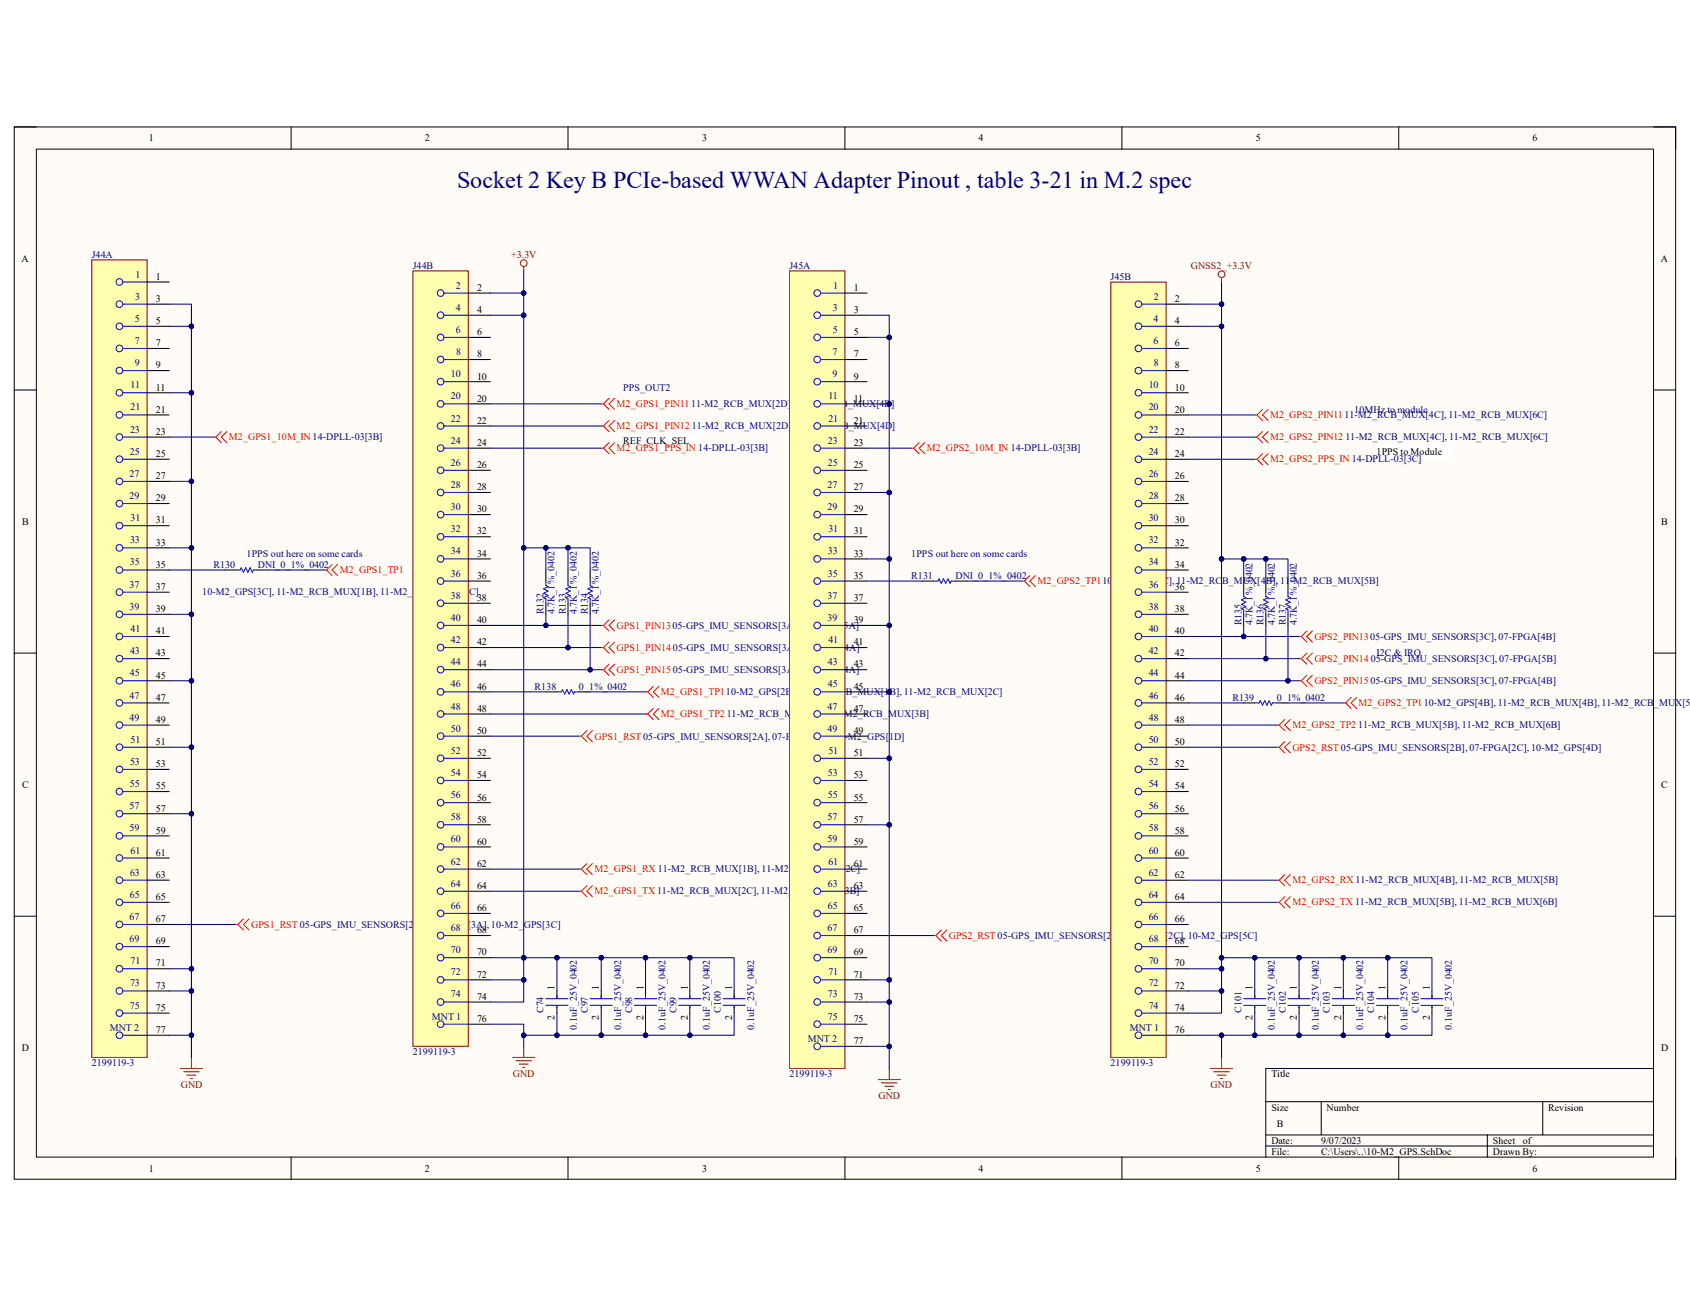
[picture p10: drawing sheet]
<svg xmlns="http://www.w3.org/2000/svg" width="279mm" height="216mm" viewBox="0 0 279 216" stroke-linecap="round" stroke-linejoin="round" font-family="sans-serif">
<defs><g id="words">
<text font-size="4" fill="#000080" x="75.6" y="31.1">Socket 2 Key B PCIe-based WWAN Adapter Pinout , table 3-21 in M.2 spec</text>
<g font-size="1.7">
<text x="24.6" y="23.4">1</text>
<text x="70.2" y="23.4">2</text>
<text x="116.1" y="23.4">3</text>
<text x="161.8" y="23.4">4</text>
<text x="207.6" y="23.4">5</text>
<text x="253.4" y="23.4">6</text>
<text x="3.6" y="43.3">A</text>
<text x="25.8" y="46.2">1</text>
<text x="274.6" y="43.3">A</text>
<text x="25.8" y="49.9">3</text>
<text x="25.8" y="53.6">5</text>
<text x="78.9" y="48.1">2</text>
<text x="78.9" y="51.7">4</text>
<text x="141.1" y="48.1">1</text>
<text x="141.1" y="51.7">3</text>
<text x="194.2" y="49.9">2</text>
<text x="194.2" y="53.6">4</text>
<text x="25.8" y="57.2">7</text>
<text x="78.9" y="55.4">6</text>
<text x="78.9" y="59.1">8</text>
<text x="141.1" y="55.4">5</text>
<text x="141.1" y="59.1">7</text>
<text x="194.2" y="57.2">6</text>
<text x="25.8" y="60.9">9</text>
<text x="25.8" y="64.6">11</text>
<text x="78.9" y="62.7">10</text>
<text x="141.1" y="62.7">9</text>
<text x="194.2" y="60.9">8</text>
<text x="194.2" y="64.6">10</text>
<text x="25.8" y="68.2">21</text>
<text x="25.8" y="71.9">23</text>
<text x="78.9" y="66.4">20</text>
<text x="78.9" y="70.1">22</text>
<text x="141.1" y="66.4">11</text>
<text x="141.1" y="70.1">21</text>
<text x="194.2" y="68.2">20</text>
<text x="194.2" y="71.9">22</text>
<text x="25.8" y="75.6">25</text>
<text x="78.9" y="73.7">24</text>
<text x="78.9" y="77.4">26</text>
<text x="103" y="73.4">REF_CLK_SEL</text>
<text x="141.1" y="73.7">23</text>
<text x="141.1" y="77.4">25</text>
<text x="194.2" y="75.6">24</text>
<text x="227.6" y="75.2">1PPS to Module</text>
<text x="25.8" y="79.2">27</text>
<text x="25.8" y="82.9">29</text>
<text x="78.9" y="81">28</text>
<text x="141.1" y="81">27</text>
<text x="194.2" y="79.2">26</text>
<text x="194.2" y="82.9">28</text>
<text x="3.6" y="86.7">B</text>
<text x="25.8" y="86.5">31</text>
<text x="78.9" y="84.7">30</text>
<text x="78.9" y="88.3">32</text>
<text x="141.1" y="84.7">29</text>
<text x="141.1" y="88.3">31</text>
<text x="194.2" y="86.5">30</text>
<text x="274.7" y="86.7">B</text>
<text x="25.8" y="90.2">33</text>
<text x="25.8" y="93.9">35</text>
<text x="78.9" y="92">34</text>
<text x="78.9" y="95.7">36</text>
<text x="141.1" y="92">33</text>
<text x="141.1" y="95.7">35</text>
<text x="194.2" y="90.2">32</text>
<text x="194.2" y="93.9">34</text>
<text x="25.8" y="97.5">37</text>
<text x="25.8" y="101.2">39</text>
<text x="78.9" y="99.4">38</text>
<text x="141.1" y="99.4">37</text>
<text x="194.2" y="97.5">36</text>
<text x="194.2" y="101.2">38</text>
<text x="25.8" y="104.9">41</text>
<text x="78.9" y="103">40</text>
<text x="78.9" y="106.7">42</text>
<text x="141.1" y="103">39</text>
<text x="141.1" y="106.7">41</text>
<text x="194.2" y="104.9">40</text>
<text x="25.8" y="108.5">43</text>
<text x="25.8" y="112.2">45</text>
<text x="78.9" y="110.3">44</text>
<text x="141.1" y="110.3">43</text>
<text x="194.2" y="108.5">42</text>
<text x="194.2" y="112.2">44</text>
<text x="25.8" y="115.8">47</text>
<text x="25.8" y="119.5">49</text>
<text x="78.9" y="114">46</text>
<text x="78.9" y="117.6">48</text>
<text x="141.1" y="114">45</text>
<text x="141.1" y="117.6">47</text>
<text x="194.2" y="115.8">46</text>
<text x="194.2" y="119.5">48</text>
<text x="25.8" y="123.1">51</text>
<text x="78.9" y="121.3">50</text>
<text x="78.9" y="125">52</text>
<text x="141.1" y="121.3">49</text>
<text x="141.1" y="125">51</text>
<text x="194.2" y="123.1">50</text>
<text x="3.6" y="130.3">C</text>
<text x="25.8" y="126.8">53</text>
<text x="25.8" y="130.5">55</text>
<text x="78.9" y="128.7">54</text>
<text x="141.1" y="128.7">53</text>
<text x="194.2" y="126.8">52</text>
<text x="194.2" y="130.5">54</text>
<text x="274.7" y="130.3">C</text>
<text x="25.8" y="134.2">57</text>
<text x="25.8" y="137.8">59</text>
<text x="78.9" y="132.3">56</text>
<text x="78.9" y="136">58</text>
<text x="141.1" y="132.3">55</text>
<text x="141.1" y="136">57</text>
<text x="194.2" y="134.2">56</text>
<text x="194.2" y="137.8">58</text>
<text x="25.8" y="141.5">61</text>
<text x="78.9" y="139.7">60</text>
<text x="78.9" y="143.3">62</text>
<text x="141.1" y="139.7">59</text>
<text x="141.1" y="143.3">61</text>
<text x="194.2" y="141.5">60</text>
<text x="25.8" y="145.1">63</text>
<text x="25.8" y="148.8">65</text>
<text x="78.9" y="147">64</text>
<text x="141.1" y="147">63</text>
<text x="194.2" y="145.1">62</text>
<text x="194.2" y="148.8">64</text>
<text x="25.8" y="152.4">67</text>
<text x="78.9" y="150.6">66</text>
<text x="78.9" y="154.3">68</text>
<text x="141.1" y="150.6">65</text>
<text x="141.1" y="154.3">67</text>
<text x="194.2" y="152.4">66</text>
<text x="25.8" y="156.1">69</text>
<text x="25.8" y="159.8">71</text>
<text x="78.9" y="157.9">70</text>
<text x="78.9" y="161.6">72</text>
<text x="141.1" y="157.9">69</text>
<text x="141.1" y="161.6">71</text>
<text x="194.2" y="156.1">68</text>
<text x="194.2" y="159.8">70</text>
<text x="25.8" y="163.4">73</text>
<text x="25.8" y="167.1">75</text>
<text x="78.9" y="165.3">74</text>
<text x="91.7" y="163.6" transform="rotate(-90 91.7 163.6)">1</text>
<text x="99" y="163.6" transform="rotate(-90 99 163.6)">1</text>
<text x="106.4" y="163.6" transform="rotate(-90 106.4 163.6)">1</text>
<text x="113.7" y="163.6" transform="rotate(-90 113.7 163.6)">1</text>
<text x="121" y="163.6" transform="rotate(-90 121 163.6)">1</text>
<text x="141.1" y="165.3">73</text>
<text x="194.2" y="163.4">72</text>
<text x="194.2" y="167.1">74</text>
<text x="207.1" y="163.6" transform="rotate(-90 207.1 163.6)">1</text>
<text x="214.4" y="163.6" transform="rotate(-90 214.4 163.6)">1</text>
<text x="221.7" y="163.6" transform="rotate(-90 221.7 163.6)">1</text>
<text x="229.1" y="163.6" transform="rotate(-90 229.1 163.6)">1</text>
<text x="236.4" y="163.6" transform="rotate(-90 236.4 163.6)">1</text>
<text x="3.6" y="173.7">D</text>
<text x="25.8" y="170.8">77</text>
<text x="78.9" y="169">76</text>
<text x="91.7" y="168.6" transform="rotate(-90 91.7 168.6)">2</text>
<text x="99" y="168.6" transform="rotate(-90 99 168.6)">2</text>
<text x="106.4" y="168.6" transform="rotate(-90 106.4 168.6)">2</text>
<text x="113.7" y="168.6" transform="rotate(-90 113.7 168.6)">2</text>
<text x="121" y="168.6" transform="rotate(-90 121 168.6)">2</text>
<text x="141.1" y="169">75</text>
<text x="141.1" y="172.6">77</text>
<text x="194.2" y="170.8">76</text>
<text x="207.1" y="168.6" transform="rotate(-90 207.1 168.6)">2</text>
<text x="214.4" y="168.6" transform="rotate(-90 214.4 168.6)">2</text>
<text x="221.7" y="168.6" transform="rotate(-90 221.7 168.6)">2</text>
<text x="229.1" y="168.6" transform="rotate(-90 229.1 168.6)">2</text>
<text x="236.4" y="168.6" transform="rotate(-90 236.4 168.6)">2</text>
<text x="274.6" y="173.7">D</text>
<text x="210.2" y="178.1">Title</text>
<text x="210.2" y="183.6">Size</text>
<text x="219.3" y="183.6">Number</text>
<text x="256" y="183.6">Revision</text>
<text x="210.2" y="189.1">Date:</text>
<text x="210.2" y="190.9">File:</text>
<text x="211.1" y="186.4">B</text>
<text x="218.4" y="189.1">9/07/2023</text>
<text x="218.4" y="190.9">C:\Users\..\10-M2_GPS.SchDoc</text>
<text x="246.8" y="189.1">Sheet</text>
<text x="246.8" y="190.9">Drawn By:</text>
<text x="251.8" y="189.1">of</text>
<text x="24.6" y="193.7">1</text>
<text x="70.2" y="193.7">2</text>
<text x="116.1" y="193.7">3</text>
<text x="161.8" y="193.7">4</text>
<text x="207.6" y="193.7">5</text>
<text x="253.4" y="193.7">6</text>
</g>
<g font-size="1.7" fill="#000080">
<text x="15.2" y="42.6">J44A</text>
<text x="22.4" y="45.9">1</text>
<text x="68.2" y="44.4">J44B</text>
<text x="75.4" y="47.7">2</text>
<text x="130.5" y="44.4">J45A</text>
<text x="137.8" y="47.7">1</text>
<text x="183.6" y="46.2">J45B</text>
<text x="22.3" y="53.2">5</text>
<text x="22.4" y="49.5">3</text>
<text x="75.4" y="51.4">4</text>
<text x="137.7" y="51.4">3</text>
<text x="190.7" y="53.2">4</text>
<text x="190.8" y="49.5">2</text>
<text x="22.3" y="56.9">7</text>
<text x="75.4" y="55">6</text>
<text x="75.4" y="58.7">8</text>
<text x="137.6" y="58.7">7</text>
<text x="137.7" y="55">5</text>
<text x="190.7" y="56.9">6</text>
<text x="21.6" y="64.2">11</text>
<text x="22.3" y="60.5">9</text>
<text x="74.5" y="62.4">10</text>
<text x="103" y="64.6">PPS_OUT2</text>
<text x="137.6" y="62.4">9</text>
<text x="189.9" y="64.2">10</text>
<text x="190.8" y="60.5">8</text>
<text x="21.5" y="71.5">23</text>
<text x="21.6" y="67.9">21</text>
<text x="74.5" y="66">20</text>
<text x="74.5" y="69.7">22</text>
<text x="114.4" y="71">11-M2_RCB_MUX[2D], 11-M2_RCB_MUX[4D]</text>
<text x="136.9" y="66">11</text>
<text x="136.9" y="69.7">21</text>
<text x="189.9" y="67.9">20</text>
<text x="189.9" y="71.5">22</text>
<text x="223.9" y="68.2">10MHz to module</text>
<text x="21.5" y="75.2">25</text>
<text x="74.5" y="73.4">24</text>
<text x="74.5" y="77">26</text>
<text x="136.9" y="73.4">23</text>
<text x="136.9" y="77">25</text>
<text x="189.9" y="75.2">24</text>
<text x="222.4" y="72.8">11-M2_RCB_MUX[4C], 11-M2_RCB_MUX[6C]</text>
<text x="21.4" y="78.8">27</text>
<text x="21.4" y="82.5">29</text>
<text x="74.5" y="80.7">28</text>
<text x="136.8" y="80.7">27</text>
<text x="189.9" y="78.8">26</text>
<text x="189.9" y="82.5">28</text>
<text x="21.5" y="89.8">33</text>
<text x="21.6" y="86.1">31</text>
<text x="74.5" y="84.3">30</text>
<text x="74.5" y="88">32</text>
<text x="136.8" y="84.3">29</text>
<text x="136.9" y="88">31</text>
<text x="189.9" y="86.1">30</text>
<text x="189.9" y="89.8">32</text>
<text x="21.5" y="93.5">35</text>
<text x="35.3" y="93.9">R130</text>
<text x="40.8" y="92">1PPS out here on some cards</text>
<text x="42.6" y="93.9">DNI_0_1%_0402</text>
<text x="74.5" y="91.7">34</text>
<text x="74.5" y="95.3">36</text>
<text x="136.9" y="91.7">33</text>
<text x="136.9" y="95.3">35</text>
<text x="150.7" y="95.7">R131</text>
<text x="150.7" y="92">1PPS out here on some cards</text>
<text x="158" y="95.7">DNI_0_1%_0402</text>
<text x="189.9" y="93.5">34</text>
<text x="21.4" y="97.2">37</text>
<text x="21.4" y="100.8">39</text>
<text x="33.4" y="98.4">10-M2_GPS[3C], 11-M2_RCB_MUX[1B], 11-M2_RCB_MUX[2C]</text>
<text x="74.5" y="99">38</text>
<text x="89.9" y="101.6" transform="rotate(-90 89.9 101.6)">R132</text>
<text x="91.7" y="101.6" transform="rotate(-90 91.7 101.6)">4.7K_1%_0402</text>
<text x="93.6" y="101.6" transform="rotate(-90 93.6 101.6)">R133</text>
<text x="95.4" y="101.6" transform="rotate(-90 95.4 101.6)">4.7K_1%_0402</text>
<text x="97.2" y="101.6" transform="rotate(-90 97.2 101.6)">R134</text>
<text x="99" y="101.6" transform="rotate(-90 99 101.6)">4.7K_1%_0402</text>
<text x="136.8" y="99">37</text>
<text x="189.9" y="97.2">36</text>
<text x="189.9" y="100.8">38</text>
<text x="21.6" y="104.5">41</text>
<text x="74.5" y="102.7">40</text>
<text x="74.5" y="106.3">42</text>
<text x="111.3" y="107.6">05-GPS_IMU_SENSORS[3A], 07-FPGA[4A]</text>
<text x="136.8" y="102.7">39</text>
<text x="136.9" y="106.3">41</text>
<text x="189.9" y="104.5">40</text>
<text x="205.2" y="103.4" transform="rotate(-90 205.2 103.4)">R135</text>
<text x="207.1" y="103.4" transform="rotate(-90 207.1 103.4)">4.7K_1%_0402</text>
<text x="208.9" y="103.4" transform="rotate(-90 208.9 103.4)">R136</text>
<text x="210.7" y="103.4" transform="rotate(-90 210.7 103.4)">4.7K_1%_0402</text>
<text x="212.6" y="103.4" transform="rotate(-90 212.6 103.4)">R137</text>
<text x="214.4" y="103.4" transform="rotate(-90 214.4 103.4)">4.7K_1%_0402</text>
<text x="21.5" y="111.8">45</text>
<text x="21.5" y="108.2">43</text>
<text x="74.5" y="110">44</text>
<text x="74.5" y="113.6">46</text>
<text x="136.9" y="110">43</text>
<text x="136.9" y="113.6">45</text>
<text x="189.9" y="108.2">42</text>
<text x="189.9" y="111.8">44</text>
<text x="226.6" y="109.4">05-GPS_IMU_SENSORS[3C], 07-FPGA[5B]</text>
<text x="227.6" y="108.5">I2C &amp; IRQ</text>
<text x="21.4" y="115.5">47</text>
<text x="21.4" y="119.1">49</text>
<text x="74.5" y="117.3">48</text>
<text x="88.4" y="114">R138</text>
<text x="95.7" y="114">0_1%_0402</text>
<text x="120.1" y="118.6">11-M2_RCB_MUX[2C], 11-M2_RCB_MUX[3B]</text>
<text x="136.8" y="117.3">47</text>
<text x="189.9" y="115.5">46</text>
<text x="189.9" y="119.1">48</text>
<text x="203.8" y="115.8">R139</text>
<text x="211.1" y="115.8">0_1%_0402</text>
<text x="21.6" y="122.8">51</text>
<text x="74.5" y="120.9">50</text>
<text x="74.5" y="124.6">52</text>
<text x="136.8" y="120.9">49</text>
<text x="136.9" y="124.6">51</text>
<text x="189.9" y="122.8">50</text>
<text x="224.5" y="120.4">11-M2_RCB_MUX[5B], 11-M2_RCB_MUX[6B]</text>
<text x="21.5" y="130.1">55</text>
<text x="21.5" y="126.4">53</text>
<text x="74.5" y="128.3">54</text>
<text x="74.5" y="132">56</text>
<text x="136.9" y="128.3">53</text>
<text x="136.9" y="132">55</text>
<text x="189.9" y="126.4">52</text>
<text x="189.9" y="130.1">54</text>
<text x="21.4" y="133.8">57</text>
<text x="21.4" y="137.5">59</text>
<text x="74.5" y="135.6">58</text>
<text x="136.8" y="135.6">57</text>
<text x="189.9" y="133.8">56</text>
<text x="189.9" y="137.5">58</text>
<text x="21.6" y="141.1">61</text>
<text x="74.5" y="139.3">60</text>
<text x="74.5" y="142.9">62</text>
<text x="136.8" y="139.3">59</text>
<text x="136.9" y="142.9">61</text>
<text x="189.9" y="141.1">60</text>
<text x="21.5" y="148.4">65</text>
<text x="21.5" y="144.8">63</text>
<text x="74.5" y="146.6">64</text>
<text x="136.9" y="146.6">63</text>
<text x="189.9" y="144.8">62</text>
<text x="189.9" y="148.4">64</text>
<text x="21.4" y="152.1">67</text>
<text x="21.4" y="155.7">69</text>
<text x="74.5" y="150.2">66</text>
<text x="74.5" y="153.9">68</text>
<text x="136.8" y="153.9">67</text>
<text x="136.9" y="150.2">65</text>
<text x="189.9" y="152.1">66</text>
<text x="189.9" y="155.7">68</text>
<text x="21.6" y="159.4">71</text>
<text x="74.5" y="157.6">70</text>
<text x="74.5" y="161.2">72</text>
<text x="136.8" y="157.6">69</text>
<text x="136.9" y="161.2">71</text>
<text x="189.9" y="159.4">70</text>
<text x="21.5" y="166.8">75</text>
<text x="21.5" y="163.1">73</text>
<text x="74.5" y="164.9">74</text>
<text x="89.9" y="167.5" transform="rotate(-90 89.9 167.5)">C74</text>
<text x="97.2" y="167.5" transform="rotate(-90 97.2 167.5)">C97</text>
<text x="104.5" y="167.5" transform="rotate(-90 104.5 167.5)">C98</text>
<text x="111.8" y="167.5" transform="rotate(-90 111.8 167.5)">C99</text>
<text x="119.2" y="167.5" transform="rotate(-90 119.2 167.5)">C100</text>
<text x="136.9" y="164.9">73</text>
<text x="189.9" y="163.1">72</text>
<text x="189.9" y="166.8">74</text>
<text x="205.2" y="167.5" transform="rotate(-90 205.2 167.5)">C101</text>
<text x="212.6" y="167.5" transform="rotate(-90 212.6 167.5)">C102</text>
<text x="219.9" y="167.5" transform="rotate(-90 219.9 167.5)">C103</text>
<text x="227.2" y="167.5" transform="rotate(-90 227.2 167.5)">C104</text>
<text x="234.6" y="167.5" transform="rotate(-90 234.6 167.5)">C105</text>
<text x="18.2" y="170.4">MNT 2</text>
<text x="71.4" y="168.6">MNT 1</text>
<text x="95.4" y="170.2" transform="rotate(-90 95.4 170.2)">0.1uF_25V_0402</text>
<text x="102.7" y="170.2" transform="rotate(-90 102.7 170.2)">0.1uF_25V_0402</text>
<text x="110" y="170.2" transform="rotate(-90 110 170.2)">0.1uF_25V_0402</text>
<text x="117.3" y="170.2" transform="rotate(-90 117.3 170.2)">0.1uF_25V_0402</text>
<text x="124.7" y="170.2" transform="rotate(-90 124.7 170.2)">0.1uF_25V_0402</text>
<text x="133.6" y="172.3">MNT 2</text>
<text x="136.9" y="168.6">75</text>
<text x="186.8" y="170.4">MNT 1</text>
<text x="210.7" y="170.2" transform="rotate(-90 210.7 170.2)">0.1uF_25V_0402</text>
<text x="218.1" y="170.2" transform="rotate(-90 218.1 170.2)">0.1uF_25V_0402</text>
<text x="225.4" y="170.2" transform="rotate(-90 225.4 170.2)">0.1uF_25V_0402</text>
<text x="232.7" y="170.2" transform="rotate(-90 232.7 170.2)">0.1uF_25V_0402</text>
<text x="240" y="170.2" transform="rotate(-90 240 170.2)">0.1uF_25V_0402</text>
<text x="15.2" y="176.3">2199119-3</text>
<text x="68.2" y="174.4">2199119-3</text>
<text x="130.5" y="178.1">2199119-3</text>
<text x="183.6" y="176.3">2199119-3</text>
</g>
<g font-size="1.7" fill="#800000">
<text x="84.5" y="42.6">+3.3V</text>
<text x="196.9" y="44.4">GNSS2_+3.3V</text>
<text x="29.9" y="179.9">GND</text>
<text x="84.8" y="178.1">GND</text>
<text x="200.2" y="179.9">GND</text>
<text x="145.2" y="181.7">GND</text>
</g>
<g font-size="1.7" fill="#f00">
<text x="101.9" y="67.3">M2_GPS1_PIN1111-M2_RCB_MUX[2D], 11-M2_RCB_MUX[4D]</text>
<text x="101.9" y="71">M2_GPS1_PIN12</text>
<text x="210" y="69.1">M2_GPS2_PIN1111-M2_RCB_MUX[4C], 11-M2_RCB_MUX[6C]</text>
<text x="37.8" y="72.8">M2_GPS1_10M_IN 14-DPLL-03[3B]</text>
<text x="101.9" y="74.6">M2_GPS1_PPS_IN 14-DPLL-03[3B]</text>
<text x="153.2" y="74.6">M2_GPS2_10M_IN 14-DPLL-03[3B]</text>
<text x="210" y="72.8">M2_GPS2_PIN12</text>
<text x="210" y="76.5">M2_GPS2_PPS_IN 14-DPLL-03[3C]</text>
<text x="56.2" y="94.8">M2_GPS1_TP1</text>
<text x="171.5" y="96.6">M2_GPS2_TP110-M2_GPS[5C], 11-M2_RCB_MUX[4B], 11-M2_RCB_MUX[5B]</text>
<text x="101.9" y="103.9">GPS1_PIN1305-GPS_IMU_SENSORS[3A], 07-FPGA[5A]</text>
<text x="101.9" y="107.6">GPS1_PIN14</text>
<text x="217.3" y="105.7">GPS2_PIN1305-GPS_IMU_SENSORS[3C], 07-FPGA[4B]</text>
<text x="101.9" y="111.3">GPS1_PIN1505-GPS_IMU_SENSORS[3A], 07-FPGA[4A]</text>
<text x="217.3" y="109.4">GPS2_PIN14</text>
<text x="217.3" y="113.1">GPS2_PIN1505-GPS_IMU_SENSORS[3C], 07-FPGA[4B]</text>
<text x="109.3" y="118.6">M2_GPS1_TP2</text>
<text x="109.3" y="114.9">M2_GPS1_TP110-M2_GPS[2B], 11-M2_RCB_MUX[1B], 11-M2_RCB_MUX[2C]</text>
<text x="224.6" y="116.8">M2_GPS2_TP110-M2_GPS[4B], 11-M2_RCB_MUX[4B], 11-M2_RCB_MUX[5B</text>
<text x="98.3" y="122.3">GPS1_RST 05-GPS_IMU_SENSORS[2A], 07-FPGA[3A], 10-M2_GPS[1D]</text>
<text x="213.7" y="124.1">GPS2_RST 05-GPS_IMU_SENSORS[2B], 07-FPGA[2C], 10-M2_GPS[4D]</text>
<text x="213.7" y="120.4">M2_GPS2_TP2</text>
<text x="98.3" y="144.2">M2_GPS1_RX 11-M2_RCB_MUX[1B], 11-M2_RCB_MUX[2C]</text>
<text x="98.3" y="147.9">M2_GPS1_TX 11-M2_RCB_MUX[2C], 11-M2_RCB_MUX[3B]</text>
<text x="213.7" y="146">M2_GPS2_RX 11-M2_RCB_MUX[4B], 11-M2_RCB_MUX[5B]</text>
<text x="213.7" y="149.7">M2_GPS2_TX 11-M2_RCB_MUX[5B], 11-M2_RCB_MUX[6B]</text>
<text x="41.5" y="153.4">GPS1_RST 05-GPS_IMU_SENSORS[2A], 07-FPGA[3A], 10-M2_GPS[3C]</text>
<text x="156.9" y="155.2">GPS2_RST 05-GPS_IMU_SENSORS[2B], 07-FPGA[2C], 10-M2_GPS[5C]</text>
</g>
</g></defs>
<path d="M2.3 21h274.7v173.9h-274.7z" fill-rule="evenodd" fill="#fffcf8"/>
<path d="M2.3 21h274.7v173.9h-274.7z" fill="none" stroke="#000" stroke-width=".17"/>
<path d="M6 24.6h267.4v166.7h-267.4z" fill-rule="evenodd" fill="#fffcf8"/>
<g fill="none" stroke="#000" stroke-width=".17">
<path d="M2.3 21h3.7M6 24.6h267.4v166.7h-267.4zM48.1 21v3.6M93.9 21v3.6M139.7 21v3.6M185.5 21v3.6M231.2 21v3.6M273.4 21h3.6v3.6M2.3 64.5h3.7M273.4 64.5h3.6M2.3 108h3.7M273.4 108h3.6"/>
<path d="M2.3 151.5h3.7M273.4 151.5h3.6M273.4 176.6h-64.1v14.7M48.1 191.3v3.6M93.9 191.3v3.6M139.7 191.3v3.6M185.5 191.3v3.6M209.3 182.1h64.1M209.3 187.6h64.1M209.3 189.5h64.1M218.4 182.1v5.5M231.2 191.3v3.6"/>
<path d="M245.9 187.6v3.7M255.1 182.1v5.5M277 191.3v3.6"/>
</g>
<g fill="none" stroke="#800000" stroke-width=".17">
<path d="M86.6 44.1v.7M29.8 176.6h3.7M30.4 177.2h2.5M30.9 177.7h1.5M31.5 178.3h.3M31.6 174.8v1.8M84.8 174.8h3.6M85.3 175.4h2.6M85.9 175.9h1.4M86.4 176.5h.4M86.6 173v1.8"/>
<circle cx="86.6" cy="43.5" r=".55"/>
</g>
<g fill="none" stroke="#f00" stroke-width=".17">
<path d="M99.4 66.8h.4M99.4 70.4h.4M99.8 66.8l.9 .9M99.8 70.4l.9 .9M100.7 65.8l-.9 1M100.7 69.5l-.9 .9M101.6 65.8l-.9 1 .9 .9M101.6 69.5l-.9 .9 .9 .9M53.6 94.2h.4M54 94.2l.9 .9M54.9 93.3l-.9 .9M55.8 93.3l-.9 .9 .9 .9"/>
<path d="M99.4 103.4h.4M99.4 107.1h.4M99.4 110.7h.4M99.8 103.4l.9 .9M99.8 107.1l.9 .9M99.8 110.7l.9 .9M100.7 102.5l-.9 .9M100.7 106.1l-.9 1M100.7 109.8l-.9 .9M101.6 109.8l-.9 .9 .9 .9M101.6 102.5l-.9 .9 .9 .9M101.6 106.1l-.9 1 .9 .9"/>
<path d="M106.7 118h.4M107.1 118l.9 1M108 117.1l-.9 .9M108.9 117.1l-.9 .9 .9 1M95.7 121.7h.4M96.1 121.7l.9 .9M97 120.8l-.9 .9M97.9 120.8l-.9 .9 .9 .9M39 152.8h.3M39.3 152.8l.9 .9M40.2 151.9l-.9 .9M41.2 151.9l-1 .9 1 .9"/>
<path d="M95.7 143.7h.4M95.7 147.3h.4M96.1 143.7l.9 .9M96.1 147.3l.9 1M97 142.8l-.9 .9M97 146.4l-.9 .9M97.9 142.8l-.9 .9 .9 .9M97.9 146.4l-.9 .9 .9 1"/>
</g>
<path d="M15.2 43h9.1v131.8h-9.1z" fill-rule="evenodd" fill="#ffffb0"/>
<path d="M15.2 43h9.1v131.8h-9.1z" fill="none" stroke="#800000" stroke-width=".17"/>
<g fill="none" stroke="#00f" stroke-width=".17">
<path d="M20.3 46.6h4M20.3 50.3h4M20.3 53.9h4M20.3 57.6h4M20.3 61.3h4M20.3 64.9h4M20.3 68.6h4M20.3 72.3h4M20.3 75.9h4M20.3 79.6h4M20.3 83.2h4M20.3 86.9h4"/>
<path d="M20.3 90.6h4M20.3 94.2h4M20.3 97.9h4M20.3 101.6h4M20.3 105.2h4M20.3 108.9h4M20.3 112.5h4M20.3 116.2h4M20.3 119.9h4M20.3 123.5h4M20.3 127.2h4M20.3 130.9h4"/>
<path d="M20.3 134.5h4M20.3 138.2h4M20.3 141.8h4M20.3 145.5h4M20.3 149.2h4M20.3 152.8h4M20.3 156.5h4M20.3 160.2h4M20.3 163.8h4M20.3 167.5h4M20.3 171.1h4"/>
<circle cx="19.7" cy="53.9" r=".55"/>
<circle cx="19.7" cy="57.6" r=".55"/>
<circle cx="19.7" cy="50.3" r=".55"/>
<circle cx="19.7" cy="46.6" r=".55"/>
<circle cx="19.7" cy="68.6" r=".55"/>
<circle cx="19.7" cy="72.3" r=".55"/>
<circle cx="19.7" cy="61.3" r=".55"/>
<circle cx="19.7" cy="64.9" r=".55"/>
<circle cx="19.7" cy="75.9" r=".55"/>
<circle cx="19.7" cy="79.6" r=".55"/>
<circle cx="19.7" cy="83.2" r=".55"/>
<circle cx="19.7" cy="94.2" r=".55"/>
<circle cx="19.7" cy="86.9" r=".55"/>
<circle cx="19.7" cy="97.9" r=".55"/>
<circle cx="19.7" cy="90.6" r=".55"/>
<circle cx="19.7" cy="116.2" r=".55"/>
<circle cx="19.7" cy="119.9" r=".55"/>
<circle cx="19.7" cy="112.5" r=".55"/>
<circle cx="19.7" cy="101.6" r=".55"/>
<circle cx="19.7" cy="108.9" r=".55"/>
<circle cx="19.7" cy="105.2" r=".55"/>
<circle cx="19.7" cy="127.2" r=".55"/>
<circle cx="19.7" cy="134.5" r=".55"/>
<circle cx="19.7" cy="123.5" r=".55"/>
<circle cx="19.7" cy="138.2" r=".55"/>
<circle cx="19.7" cy="130.9" r=".55"/>
<circle cx="19.7" cy="156.5" r=".55"/>
<circle cx="19.7" cy="149.2" r=".55"/>
<circle cx="19.7" cy="152.8" r=".55"/>
<circle cx="19.7" cy="141.8" r=".55"/>
<circle cx="19.7" cy="145.5" r=".55"/>
<circle cx="19.7" cy="160.1" r=".55"/>
<circle cx="19.7" cy="167.5" r=".55"/>
<circle cx="19.7" cy="171.1" r=".55"/>
<circle cx="19.7" cy="163.8" r=".55"/>
</g>
<g fill="none" stroke="#000" stroke-width=".17">
<path d="M24.3 46.6h3.7M24.3 50.3h3.7M24.3 53.9h3.7M24.3 57.6h3.7M24.3 61.3h3.7M24.3 64.9h3.7M24.3 68.6h3.7M24.3 72.3h3.7M24.3 75.9h3.7M24.3 79.6h3.7M24.3 83.2h3.7M24.3 86.9h3.7"/>
<path d="M24.3 90.6h3.7M24.3 94.2h3.7M24.3 97.9h3.7M24.3 101.6h3.7M24.3 105.2h3.7M24.3 108.9h3.7M24.3 112.5h3.7M24.3 116.2h3.7M24.3 119.9h3.7M24.3 123.5h3.7M24.3 127.2h3.7M24.3 130.9h3.7"/>
<path d="M24.3 134.5h3.7M24.3 138.2h3.7M24.3 141.8h3.7M24.3 145.5h3.7M24.3 149.2h3.7M24.3 152.8h3.7M24.3 156.5h3.7M24.3 160.2h3.7M24.3 163.8h3.7M24.3 167.5h3.7M24.3 171.1h3.7"/>
</g>
<path d="M68.3 44.8h9.1v128.2h-9.1z" fill-rule="evenodd" fill="#ffffb0"/>
<path d="M68.3 44.8h9.1v128.2h-9.1z" fill="none" stroke="#800000" stroke-width=".17"/>
<g fill="none" stroke="#00f" stroke-width=".17">
<path d="M73.4 48.5h4M73.4 52.1h4M73.4 55.8h4M73.4 59.4h4M73.4 63.1h4M73.4 66.8h4M73.4 70.4h4M73.4 74.1h4M73.4 77.7h4M73.4 81.4h4M73.4 85.1h4M73.4 88.7h4"/>
<path d="M73.4 92.4h4M73.4 96.1h4M73.4 99.7h4M73.4 103.4h4M73.4 107.1h4M73.4 110.7h4M73.4 114.4h4M73.4 118h4M73.4 121.7h4M73.4 125.4h4M73.4 129h4M73.4 132.7h4"/>
<path d="M73.4 136.4h4M73.4 140h4M73.4 143.7h4M73.4 147.3h4M73.4 151h4M73.4 154.7h4M73.4 158.3h4M73.4 162h4M73.4 165.7h4M73.4 169.3h4"/>
<circle cx="72.8" cy="48.4" r=".55"/>
<circle cx="72.8" cy="52.1" r=".55"/>
<circle cx="72.8" cy="59.4" r=".55"/>
<circle cx="72.8" cy="55.8" r=".55"/>
<circle cx="72.8" cy="77.7" r=".55"/>
<circle cx="72.8" cy="66.8" r=".55"/>
<circle cx="72.8" cy="63.1" r=".55"/>
<circle cx="72.8" cy="70.4" r=".55"/>
<circle cx="72.8" cy="74.1" r=".55"/>
<circle cx="72.8" cy="85.1" r=".55"/>
<circle cx="72.8" cy="81.4" r=".55"/>
<circle cx="72.8" cy="99.7" r=".55"/>
<circle cx="72.8" cy="96.1" r=".55"/>
<circle cx="72.8" cy="88.7" r=".55"/>
<circle cx="72.8" cy="92.4" r=".55"/>
<circle cx="72.8" cy="110.7" r=".55"/>
<circle cx="72.8" cy="118" r=".55"/>
<circle cx="72.8" cy="114.4" r=".55"/>
<circle cx="72.8" cy="107" r=".55"/>
<circle cx="72.8" cy="103.4" r=".55"/>
<circle cx="72.8" cy="132.7" r=".55"/>
<circle cx="72.8" cy="121.7" r=".55"/>
<circle cx="72.8" cy="129" r=".55"/>
<circle cx="72.8" cy="136.3" r=".55"/>
<circle cx="72.8" cy="125.4" r=".55"/>
<circle cx="72.8" cy="143.7" r=".55"/>
<circle cx="72.8" cy="151" r=".55"/>
<circle cx="72.8" cy="158.3" r=".55"/>
<circle cx="72.8" cy="147.3" r=".55"/>
<circle cx="72.8" cy="140" r=".55"/>
<circle cx="72.8" cy="154.7" r=".55"/>
<circle cx="72.8" cy="162" r=".55"/>
<circle cx="72.8" cy="165.6" r=".55"/>
<circle cx="72.8" cy="169.3" r=".55"/>
</g>
<g fill="none" stroke="#000" stroke-width=".17">
<path d="M77.4 48.5h3.7M77.4 52.1h3.7M77.4 55.8h3.7M77.4 59.4h3.7M77.4 63.1h3.7M77.4 66.8h3.7M77.4 70.4h3.7M77.4 74.1h3.7M77.4 77.7h3.7M77.4 81.4h3.7M77.4 85.1h3.7M77.4 88.7h3.7"/>
<path d="M77.4 92.4h3.7M77.4 96.1h3.7M77.4 99.7h3.7M77.4 103.4h3.7M77.4 107.1h3.7M77.4 110.7h3.7M77.4 114.4h3.7M77.4 118h3.7M77.4 121.7h3.7M77.4 125.4h3.7M77.4 129h3.7M77.4 132.7h3.7"/>
<path d="M77.4 136.4h3.7M77.4 140h3.7M77.4 143.7h3.7M77.4 147.3h3.7M77.4 151h3.7M77.4 154.7h3.7M77.4 158.3h3.7M77.4 162h3.7M77.4 165.7h3.7M77.4 169.3h3.7"/>
</g>
<path d="M103.1 71.9h12.6v2.2h-12.6z" fill-rule="evenodd" fill="#fff"/>
<path d="M103.1 71.9h12.6v2.2h-12.6z" fill="none" stroke="#fff" stroke-width=".17"/>
<path d="M37.1 94.2h1.9M42.6 94.2h1.9M90.2 114.4h1.9M95.7 114.4h1.9" fill="none" stroke="#000" stroke-width=".17"/>
<path d="M39 94.2h.7l.2-.3 .3 .7 .4-.7 .4 .7 .3-.7 .4 .7 .2-.4h.7M92.1 114.4h.7l.2-.4 .4 .7 .3-.7 .4 .7 .4-.7 .3 .7 .2-.3h.7" fill="none" stroke="#00f" stroke-width=".17"/>
<path d="M106.7 114.4h.4M107.1 114.4l.9 .9M108 113.5l-.9 .9M108.9 113.5l-.9 .9 .9 .9" fill="none" stroke="#f00" stroke-width=".17"/>
<path d="M28 53.9h3.6" fill="none" stroke="#000080" stroke-width=".17"/>
<circle cx="31.6" cy="53.9" r=".37" fill="#000080"/>
<g fill="none" stroke="#000080" stroke-width=".17">
<path d="M28 64.9h3.6"/>
<circle cx="31.6" cy="53.9" r=".37"/>
</g>
<circle cx="31.6" cy="64.9" r=".37" fill="#000080"/>
<g fill="none" stroke="#000080" stroke-width=".17">
<path d="M28 79.6h3.6"/>
<circle cx="31.6" cy="64.9" r=".37"/>
</g>
<circle cx="31.6" cy="79.6" r=".37" fill="#000080"/>
<g fill="none" stroke="#000080" stroke-width=".17">
<path d="M28 90.6h3.6"/>
<circle cx="31.6" cy="79.6" r=".37"/>
</g>
<circle cx="31.6" cy="90.6" r=".37" fill="#000080"/>
<g fill="none" stroke="#000080" stroke-width=".17">
<path d="M28 101.6h3.6"/>
<circle cx="31.6" cy="90.6" r=".37"/>
</g>
<circle cx="31.6" cy="101.6" r=".37" fill="#000080"/>
<g fill="none" stroke="#000080" stroke-width=".17">
<path d="M28 112.5h3.6"/>
<circle cx="31.6" cy="101.6" r=".37"/>
</g>
<circle cx="31.6" cy="112.5" r=".37" fill="#000080"/>
<g fill="none" stroke="#000080" stroke-width=".17">
<path d="M28 123.5h3.6"/>
<circle cx="31.6" cy="112.5" r=".37"/>
</g>
<circle cx="31.6" cy="123.5" r=".37" fill="#000080"/>
<g fill="none" stroke="#000080" stroke-width=".17">
<path d="M28 134.5h3.6"/>
<circle cx="31.6" cy="123.5" r=".37"/>
</g>
<circle cx="31.6" cy="134.5" r=".37" fill="#000080"/>
<g fill="none" stroke="#000080" stroke-width=".17">
<path d="M28 160.2h3.6"/>
<circle cx="31.6" cy="134.5" r=".37"/>
</g>
<circle cx="31.6" cy="160.2" r=".37" fill="#000080"/>
<g fill="none" stroke="#000080" stroke-width=".17">
<path d="M28 163.8h3.6"/>
<circle cx="31.6" cy="160.2" r=".37"/>
</g>
<circle cx="31.6" cy="163.8" r=".37" fill="#000080"/>
<g fill="none" stroke="#000080" stroke-width=".17">
<path d="M86.6 44.8v3.7h-5.5"/>
<circle cx="31.6" cy="163.8" r=".37"/>
</g>
<circle cx="86.6" cy="48.5" r=".37" fill="#000080"/>
<g fill="none" stroke="#000080" stroke-width=".17">
<path d="M86.6 48.5v3.6h-5.5"/>
<circle cx="86.6" cy="48.4" r=".37"/>
</g>
<circle cx="86.6" cy="52.1" r=".37" fill="#000080"/>
<circle cx="86.6" cy="52.1" r=".37" fill="none" stroke="#000080" stroke-width=".17"/>
<circle cx="86.6" cy="48.5" r=".37" fill="#000080"/>
<g fill="none" stroke="#000080" stroke-width=".17">
<path d="M86.6 158.3v3.7h-5.5"/>
<circle cx="86.6" cy="48.4" r=".37"/>
</g>
<circle cx="86.6" cy="162" r=".37" fill="#000080"/>
<circle cx="86.6" cy="162" r=".37" fill="none" stroke="#000080" stroke-width=".17"/>
<circle cx="86.6" cy="158.3" r=".37" fill="#000080"/>
<g fill="none" stroke="#000080" stroke-width=".17">
<path d="M86.6 162v3.7h-5.5"/>
<circle cx="86.6" cy="158.3" r=".37"/>
</g>
<circle cx="86.6" cy="162" r=".37" fill="#000080"/>
<g fill="none" stroke="#000080" stroke-width=".17">
<path d="M81.1 169.3h5.5v3.7"/>
<circle cx="86.6" cy="162" r=".37"/>
</g>
<circle cx="86.6" cy="171.1" r=".37" fill="#000080"/>
<g fill="none" stroke="#000080" stroke-width=".17">
<path d="M28 171.1h3.6"/>
<circle cx="86.6" cy="171.1" r=".37"/>
</g>
<circle cx="31.6" cy="171.1" r=".37" fill="#000080"/>
<g fill="none" stroke="#000080" stroke-width=".17">
<path d="M28 94.2h9.1M44.5 94.2h9.1M86.6 90.6h3.6v3.6M81.1 114.4h9.1M81.1 118h25.6M97.6 114.4h9.1M81.1 121.7h14.6M28 152.8h11M81.1 143.7h14.6M81.1 147.3h14.6"/>
<circle cx="31.6" cy="171.1" r=".37"/>
</g>
<path d="M90.2 94.2v1.9M90.2 99.7v1.9M93.9 94.2v1.9M93.9 99.7v1.9M97.6 94.2v1.9M97.6 99.7v1.9" fill="none" stroke="#000" stroke-width=".17"/>
<path d="M90.2 96.1v.7l.4 .2-.7 .3 .7 .4-.7 .4 .7 .3-.7 .4 .3 .2v.7M93.9 96.1v.7l.4 .2-.8 .3 .8 .4-.8 .4 .8 .3-.8 .4 .4 .2v.7M97.6 96.1v.7l.3 .2-.7 .3 .7 .4-.7 .4 .7 .3-.7 .4 .4 .2v.7" fill="none" stroke="#00f" stroke-width=".17"/>
<circle cx="90.2" cy="90.6" r=".37" fill="#000080"/>
<circle cx="90.2" cy="90.6" r=".37" fill="none" stroke="#000080" stroke-width=".17"/>
<circle cx="86.6" cy="90.6" r=".37" fill="#000080"/>
<g fill="none" stroke="#000080" stroke-width=".17">
<path d="M90.2 90.6h3.7v3.6"/>
<circle cx="86.6" cy="90.6" r=".37"/>
</g>
<circle cx="90.2" cy="90.6" r=".37" fill="#000080"/>
<circle cx="90.2" cy="90.6" r=".37" fill="none" stroke="#000080" stroke-width=".17"/>
<circle cx="93.9" cy="90.6" r=".37" fill="#000080"/>
<g fill="none" stroke="#000080" stroke-width=".17">
<path d="M93.9 90.6h3.7v3.6"/>
<circle cx="93.9" cy="90.6" r=".37"/>
</g>
<circle cx="93.9" cy="90.6" r=".37" fill="#000080"/>
<g fill="none" stroke="#000080" stroke-width=".17">
<path d="M97.6 101.6v9.1"/>
<circle cx="93.9" cy="90.6" r=".37"/>
</g>
<circle cx="97.6" cy="110.7" r=".37" fill="#000080"/>
<g fill="none" stroke="#000080" stroke-width=".17">
<path d="M93.9 101.6v5.5"/>
<circle cx="97.6" cy="110.7" r=".37"/>
</g>
<circle cx="93.9" cy="107.1" r=".37" fill="#000080"/>
<g fill="none" stroke="#000080" stroke-width=".17">
<path d="M90.2 101.6v1.8"/>
<circle cx="93.9" cy="107" r=".37"/>
</g>
<circle cx="90.2" cy="103.4" r=".37" fill="#000080"/>
<g fill="none" stroke="#000080" stroke-width=".17">
<path d="M28 50.3h3.6v124.5"/>
<circle cx="90.2" cy="103.4" r=".37"/>
</g>
<circle cx="31.6" cy="171.1" r=".37" fill="#000080"/>
<circle cx="31.6" cy="171.1" r=".37" fill="none" stroke="#000080" stroke-width=".17"/>
<circle cx="31.6" cy="163.8" r=".37" fill="#000080"/>
<circle cx="31.6" cy="163.8" r=".37" fill="none" stroke="#000080" stroke-width=".17"/>
<circle cx="31.6" cy="160.2" r=".37" fill="#000080"/>
<circle cx="31.6" cy="160.2" r=".37" fill="none" stroke="#000080" stroke-width=".17"/>
<circle cx="31.6" cy="134.5" r=".37" fill="#000080"/>
<circle cx="31.6" cy="134.5" r=".37" fill="none" stroke="#000080" stroke-width=".17"/>
<circle cx="31.6" cy="123.5" r=".37" fill="#000080"/>
<circle cx="31.6" cy="123.5" r=".37" fill="none" stroke="#000080" stroke-width=".17"/>
<circle cx="31.6" cy="112.5" r=".37" fill="#000080"/>
<circle cx="31.6" cy="112.5" r=".37" fill="none" stroke="#000080" stroke-width=".17"/>
<circle cx="31.6" cy="101.6" r=".37" fill="#000080"/>
<circle cx="31.6" cy="101.6" r=".37" fill="none" stroke="#000080" stroke-width=".17"/>
<circle cx="31.6" cy="90.6" r=".37" fill="#000080"/>
<circle cx="31.6" cy="90.6" r=".37" fill="none" stroke="#000080" stroke-width=".17"/>
<circle cx="31.6" cy="79.6" r=".37" fill="#000080"/>
<circle cx="31.6" cy="79.6" r=".37" fill="none" stroke="#000080" stroke-width=".17"/>
<circle cx="31.6" cy="64.9" r=".37" fill="#000080"/>
<circle cx="31.6" cy="64.9" r=".37" fill="none" stroke="#000080" stroke-width=".17"/>
<circle cx="31.6" cy="53.9" r=".37" fill="#000080"/>
<g fill="none" stroke="#000080" stroke-width=".17">
<path d="M86.6 52.1v106.2h-5.5"/>
<circle cx="31.6" cy="53.9" r=".37"/>
</g>
<circle cx="86.6" cy="52.1" r=".37" fill="#000080"/>
<circle cx="86.6" cy="52.1" r=".37" fill="none" stroke="#000080" stroke-width=".17"/>
<circle cx="86.6" cy="90.6" r=".37" fill="#000080"/>
<circle cx="86.6" cy="90.6" r=".37" fill="none" stroke="#000080" stroke-width=".17"/>
<circle cx="86.6" cy="158.3" r=".37" fill="#000080"/>
<g fill="none" stroke="#000080" stroke-width=".17">
<path d="M81.1 110.7h18.3"/>
<circle cx="86.6" cy="158.3" r=".37"/>
</g>
<circle cx="97.6" cy="110.7" r=".37" fill="#000080"/>
<g fill="none" stroke="#000080" stroke-width=".17">
<path d="M81.1 107.1h18.3"/>
<circle cx="97.6" cy="110.7" r=".37"/>
</g>
<circle cx="93.9" cy="107.1" r=".37" fill="#000080"/>
<g fill="none" stroke="#000080" stroke-width=".17">
<path d="M81.1 103.4h18.3"/>
<circle cx="93.9" cy="107" r=".37"/>
</g>
<circle cx="90.2" cy="103.4" r=".37" fill="#000080"/>
<circle cx="90.2" cy="103.4" r=".37" fill="none" stroke="#000080" stroke-width=".17"/>
<path d="M145.2 178.5h3.6M145.7 179h2.6M146.3 179.6h1.4M147 176.6v1.9M200.1 176.6h3.7M200.7 177.2h2.5M201.2 177.7h1.5M201.8 178.3h.3M202 174.8v1.8M146.8 180.1h.4" fill="none" stroke="#800000" stroke-width=".17"/>
<g fill="none" stroke="#f00" stroke-width=".17">
<path d="M207.4 68.6h.4M207.4 72.3h.4M207.8 68.6l.9 .9M207.8 72.3l.9 .9M208.7 67.7l-.9 .9M208.7 71.3l-.9 1M209.6 67.7l-.9 .9 .9 .9M209.6 71.3l-.9 1 .9 .9M169 96.1h.3M169.3 96.1l1 .9M170.3 95.1l-1 1M171.2 95.1l-.9 1 .9 .9"/>
<path d="M211.1 119.9h.4M211.5 119.9l.9 .9M212.4 119l-.9 .9M213.3 119l-.9 .9 .9 .9M214.8 105.2h.3M214.8 108.9h.3M214.8 112.5h.3M215.1 105.2l.9 .9M215.1 108.9l.9 .9M215.1 112.5l.9 1M216 104.3l-.9 .9M216 108l-.9 .9"/>
<path d="M216 111.6l-.9 .9M217 104.3l-1 .9 1 .9M217 108l-1 .9 1 .9M217 111.6l-1 .9 1 1M211.1 123.5h.4M211.5 123.5l.9 .9M212.4 122.6l-.9 .9M213.3 122.6l-.9 .9 .9 .9M154.3 154.7h.4M154.7 154.7l.9 .9M155.6 153.7l-.9 1M156.5 153.7l-.9 1 .9 .9"/>
<path d="M211.1 145.5h.4M211.1 149.2h.4M211.5 145.5l.9 .9M211.5 149.2l.9 .9M212.4 144.6l-.9 .9M212.4 148.3l-.9 .9M213.3 144.6l-.9 .9 .9 .9M213.3 148.3l-.9 .9 .9 .9"/>
</g>
<path d="M130.5 44.8h9.2v131.8h-9.2z" fill-rule="evenodd" fill="#ffffb0"/>
<path d="M130.5 44.8h9.2v131.8h-9.2z" fill="none" stroke="#800000" stroke-width=".17"/>
<g fill="none" stroke="#00f" stroke-width=".17">
<path d="M135.7 48.5h4M135.7 52.1h4M135.7 55.8h4M135.7 59.4h4M135.7 63.1h4M135.7 66.8h4M135.7 70.4h4M135.7 74.1h4M135.7 77.8h4M135.7 81.4h4M135.7 85.1h4M135.7 88.7h4"/>
<path d="M135.7 92.4h4M135.7 96.1h4M135.7 99.7h4M135.7 103.4h4M135.7 107.1h4M135.7 110.7h4M135.7 114.4h4M135.7 118h4M135.7 121.7h4M135.7 125.4h4M135.7 129h4M135.7 132.7h4"/>
<path d="M135.7 136.4h4M135.7 140h4M135.7 143.7h4M135.7 147.3h4M135.7 151h4M135.7 154.7h4M135.7 158.3h4M135.7 162h4M135.7 165.7h4M135.7 169.3h4M135.7 173h4"/>
<circle cx="135.1" cy="48.4" r=".55"/>
<circle cx="135.1" cy="52.1" r=".55"/>
<circle cx="135.1" cy="55.8" r=".55"/>
<circle cx="135.1" cy="59.4" r=".55"/>
<circle cx="135.1" cy="77.7" r=".55"/>
<circle cx="135.1" cy="66.8" r=".55"/>
<circle cx="135.1" cy="63.1" r=".55"/>
<circle cx="135.1" cy="74.1" r=".55"/>
<circle cx="135.1" cy="70.4" r=".55"/>
<circle cx="135.1" cy="92.4" r=".55"/>
<circle cx="135.1" cy="96.1" r=".55"/>
<circle cx="135.1" cy="85.1" r=".55"/>
<circle cx="135.1" cy="81.4" r=".55"/>
<circle cx="135.1" cy="99.7" r=".55"/>
<circle cx="135.1" cy="88.7" r=".55"/>
<circle cx="135.1" cy="118" r=".55"/>
<circle cx="135.1" cy="107" r=".55"/>
<circle cx="135.1" cy="114.4" r=".55"/>
<circle cx="135.1" cy="103.4" r=".55"/>
<circle cx="135.1" cy="110.7" r=".55"/>
<circle cx="135.1" cy="136.3" r=".55"/>
<circle cx="135.1" cy="125.4" r=".55"/>
<circle cx="135.1" cy="121.7" r=".55"/>
<circle cx="135.1" cy="129" r=".55"/>
<circle cx="135.1" cy="132.7" r=".55"/>
<circle cx="135.1" cy="151" r=".55"/>
<circle cx="135.1" cy="147.3" r=".55"/>
<circle cx="135.1" cy="143.7" r=".55"/>
<circle cx="135.1" cy="154.7" r=".55"/>
<circle cx="135.1" cy="158.3" r=".55"/>
<circle cx="135.1" cy="140" r=".55"/>
<circle cx="135.1" cy="173" r=".55"/>
<circle cx="135.1" cy="162" r=".55"/>
<circle cx="135.1" cy="169.3" r=".55"/>
<circle cx="135.1" cy="165.6" r=".55"/>
</g>
<g fill="none" stroke="#000" stroke-width=".17">
<path d="M139.7 48.5h3.6M139.7 52.1h3.6M139.7 55.8h3.6M139.7 59.4h3.6M139.7 63.1h3.6M139.7 66.8h3.6M139.7 70.4h3.6M139.7 74.1h3.6M139.7 77.8h3.6M139.7 81.4h3.6M139.7 85.1h3.6M139.7 88.7h3.6"/>
<path d="M139.7 92.4h3.6M139.7 96.1h3.6M139.7 99.7h3.6M139.7 103.4h3.6M139.7 107.1h3.6M139.7 110.7h3.6M139.7 114.4h3.6M139.7 118h3.6M139.7 121.7h3.6M139.7 125.4h3.6M139.7 129h3.6M139.7 132.7h3.6"/>
<path d="M139.7 136.4h3.6M139.7 140h3.6M139.7 143.7h3.6M139.7 147.3h3.6M139.7 151h3.6M139.7 154.7h3.6M139.7 158.3h3.6M139.7 162h3.6M139.7 165.7h3.6M139.7 169.3h3.6M139.7 173h3.6"/>
</g>
<path d="M183.6 46.6h9.2v128.2h-9.2z" fill-rule="evenodd" fill="#ffffb0"/>
<path d="M183.6 46.6h9.2v128.2h-9.2z" fill="none" stroke="#800000" stroke-width=".17"/>
<g fill="none" stroke="#00f" stroke-width=".17">
<path d="M188.8 50.3h4M188.8 53.9h4M188.8 57.6h4M188.8 61.3h4M188.8 64.9h4M188.8 68.6h4M188.8 72.3h4M188.8 75.9h4M188.8 79.6h4M188.8 83.2h4M188.8 86.9h4M188.8 90.6h4"/>
<path d="M188.8 94.2h4M188.8 97.9h4M188.8 101.6h4M188.8 105.2h4M188.8 108.9h4M188.8 112.5h4M188.8 116.2h4M188.8 119.9h4M188.8 123.5h4M188.8 127.2h4M188.8 130.9h4M188.8 134.5h4"/>
<path d="M188.8 138.2h4M188.8 141.8h4M188.8 145.5h4M188.8 149.2h4M188.8 152.8h4M188.8 156.5h4M188.8 160.2h4M188.8 163.8h4M188.8 167.5h4M188.8 171.1h4"/>
<circle cx="188.2" cy="57.6" r=".55"/>
<circle cx="188.2" cy="53.9" r=".55"/>
<circle cx="188.2" cy="50.3" r=".55"/>
<circle cx="188.2" cy="75.9" r=".55"/>
<circle cx="188.2" cy="64.9" r=".55"/>
<circle cx="188.2" cy="68.6" r=".55"/>
<circle cx="188.2" cy="61.3" r=".55"/>
<circle cx="188.2" cy="72.3" r=".55"/>
<circle cx="188.2" cy="79.6" r=".55"/>
<circle cx="188.2" cy="86.9" r=".55"/>
<circle cx="188.2" cy="97.9" r=".55"/>
<circle cx="188.2" cy="83.2" r=".55"/>
<circle cx="188.2" cy="90.6" r=".55"/>
<circle cx="188.2" cy="94.2" r=".55"/>
<circle cx="188.2" cy="101.6" r=".55"/>
<circle cx="188.2" cy="105.2" r=".55"/>
<circle cx="188.2" cy="108.9" r=".55"/>
<circle cx="188.2" cy="116.2" r=".55"/>
<circle cx="188.2" cy="112.5" r=".55"/>
<circle cx="188.2" cy="119.9" r=".55"/>
<circle cx="188.2" cy="123.5" r=".55"/>
<circle cx="188.2" cy="134.5" r=".55"/>
<circle cx="188.2" cy="138.2" r=".55"/>
<circle cx="188.2" cy="127.2" r=".55"/>
<circle cx="188.2" cy="130.8" r=".55"/>
<circle cx="188.2" cy="152.8" r=".55"/>
<circle cx="188.2" cy="145.5" r=".55"/>
<circle cx="188.2" cy="156.5" r=".55"/>
<circle cx="188.2" cy="149.2" r=".55"/>
<circle cx="188.2" cy="141.8" r=".55"/>
<circle cx="188.2" cy="163.8" r=".55"/>
<circle cx="188.2" cy="160.2" r=".55"/>
<circle cx="188.2" cy="171.1" r=".55"/>
<circle cx="188.2" cy="167.5" r=".55"/>
</g>
<g fill="none" stroke="#000" stroke-width=".17">
<path d="M192.8 50.3h3.7M192.8 53.9h3.7M192.8 57.6h3.7M192.8 61.3h3.7M192.8 64.9h3.7M192.8 68.6h3.7M192.8 72.3h3.7M192.8 75.9h3.7M192.8 79.6h3.7M192.8 83.2h3.7M192.8 86.9h3.7M192.8 90.6h3.7"/>
<path d="M192.8 94.2h3.7M192.8 97.9h3.7M192.8 101.6h3.7M192.8 105.2h3.7M192.8 108.9h3.7M192.8 112.5h3.7M192.8 116.2h3.7M192.8 119.9h3.7M192.8 123.5h3.7M192.8 127.2h3.7M192.8 130.9h3.7M192.8 134.5h3.7"/>
<path d="M192.8 138.2h3.7M192.8 141.8h3.7M192.8 145.5h3.7M192.8 149.2h3.7M192.8 152.8h3.7M192.8 156.5h3.7M192.8 160.2h3.7M192.8 163.8h3.7M192.8 167.5h3.7M192.8 171.1h3.7"/>
</g>
<path d="M227.6 73.7h12.7v2.2h-12.7z" fill-rule="evenodd" fill="#fff"/>
<path d="M227.6 73.7h12.7v2.2h-12.7z" fill="none" stroke="#fff" stroke-width=".17"/>
<path d="M152.5 96.1h1.8M158 96.1h1.8M205.6 116.2h1.8M211.1 116.2h1.8" fill="none" stroke="#000" stroke-width=".17"/>
<path d="M154.3 96.1h.8l.2-.4 .3 .7 .4-.7 .3 .7 .4-.7 .4 .7 .2-.3h.7M207.4 116.2h.8l.2-.4 .3 .8 .4-.8 .4 .8 .3-.8 .4 .8 .2-.4h.7" fill="none" stroke="#00f" stroke-width=".17"/>
<path d="M222.1 116.2h.4M222.5 116.2l.9 .9M223.4 115.3l-.9 .9M224.3 115.3l-.9 .9 .9 .9" fill="none" stroke="#f00" stroke-width=".17"/>
<path d="M143.3 55.8h3.7" fill="none" stroke="#000080" stroke-width=".17"/>
<circle cx="147" cy="55.8" r=".37" fill="#000080"/>
<g fill="none" stroke="#000080" stroke-width=".17">
<path d="M143.3 66.8h3.7"/>
<circle cx="147" cy="55.8" r=".37"/>
</g>
<circle cx="147" cy="66.8" r=".37" fill="#000080"/>
<g fill="none" stroke="#000080" stroke-width=".17">
<path d="M143.3 81.4h3.7"/>
<circle cx="147" cy="66.8" r=".37"/>
</g>
<circle cx="147" cy="81.4" r=".37" fill="#000080"/>
<g fill="none" stroke="#000080" stroke-width=".17">
<path d="M143.3 92.4h3.7"/>
<circle cx="147" cy="81.4" r=".37"/>
</g>
<circle cx="147" cy="92.4" r=".37" fill="#000080"/>
<g fill="none" stroke="#000080" stroke-width=".17">
<path d="M143.3 103.4h3.7"/>
<circle cx="147" cy="92.4" r=".37"/>
</g>
<circle cx="147" cy="103.4" r=".37" fill="#000080"/>
<g fill="none" stroke="#000080" stroke-width=".17">
<path d="M143.3 114.4h3.7"/>
<circle cx="147" cy="103.4" r=".37"/>
</g>
<circle cx="147" cy="114.4" r=".37" fill="#000080"/>
<g fill="none" stroke="#000080" stroke-width=".17">
<path d="M143.3 125.4h3.7"/>
<circle cx="147" cy="114.4" r=".37"/>
</g>
<circle cx="147" cy="125.4" r=".37" fill="#000080"/>
<g fill="none" stroke="#000080" stroke-width=".17">
<path d="M143.3 136.4h3.7"/>
<circle cx="147" cy="125.4" r=".37"/>
</g>
<circle cx="147" cy="136.4" r=".37" fill="#000080"/>
<g fill="none" stroke="#000080" stroke-width=".17">
<path d="M143.3 162h3.7"/>
<circle cx="147" cy="136.3" r=".37"/>
</g>
<circle cx="147" cy="162" r=".37" fill="#000080"/>
<g fill="none" stroke="#000080" stroke-width=".17">
<path d="M143.3 165.7h3.7"/>
<circle cx="147" cy="162" r=".37"/>
</g>
<circle cx="147" cy="165.7" r=".37" fill="#000080"/>
<g fill="none" stroke="#000080" stroke-width=".17">
<path d="M202 46.6v3.7h-5.5"/>
<circle cx="147" cy="165.6" r=".37"/>
</g>
<circle cx="201.9" cy="50.3" r=".37" fill="#000080"/>
<g fill="none" stroke="#000080" stroke-width=".17">
<path d="M202 50.3v3.6h-5.5"/>
<circle cx="201.9" cy="50.3" r=".37"/>
</g>
<circle cx="201.9" cy="53.9" r=".37" fill="#000080"/>
<circle cx="201.9" cy="53.9" r=".37" fill="none" stroke="#000080" stroke-width=".17"/>
<circle cx="201.9" cy="50.3" r=".37" fill="#000080"/>
<g fill="none" stroke="#000080" stroke-width=".17">
<path d="M202 160.2v3.6h-5.5"/>
<circle cx="201.9" cy="50.3" r=".37"/>
</g>
<circle cx="201.9" cy="163.8" r=".37" fill="#000080"/>
<circle cx="201.9" cy="163.8" r=".37" fill="none" stroke="#000080" stroke-width=".17"/>
<circle cx="201.9" cy="160.2" r=".37" fill="#000080"/>
<g fill="none" stroke="#000080" stroke-width=".17">
<path d="M202 163.8v3.7h-5.5"/>
<circle cx="201.9" cy="160.2" r=".37"/>
</g>
<circle cx="201.9" cy="163.8" r=".37" fill="#000080"/>
<g fill="none" stroke="#000080" stroke-width=".17">
<path d="M196.5 171.1h5.5v3.7"/>
<circle cx="201.9" cy="163.8" r=".37"/>
</g>
<circle cx="201.9" cy="171.1" r=".37" fill="#000080"/>
<g fill="none" stroke="#000080" stroke-width=".17">
<path d="M143.3 173h3.7"/>
<circle cx="201.9" cy="171.1" r=".37"/>
</g>
<circle cx="147" cy="173" r=".37" fill="#000080"/>
<g fill="none" stroke="#000080" stroke-width=".17">
<path d="M196.5 68.6h10.9M196.5 72.3h10.9M143.3 96.1h9.2M159.8 96.1h9.2M202 92.4h3.6v3.7M196.5 116.2h9.1M196.5 119.9h14.6M212.9 116.2h9.2M196.5 123.5h14.6M143.3 154.7h11M196.5 145.5h14.6M196.5 149.2h14.6"/>
<circle cx="147" cy="173" r=".37"/>
</g>
<path d="M205.6 96.1v1.8M209.3 96.1v1.8M212.9 96.1v1.8M205.6 101.6v1.8M209.3 101.6v1.8M212.9 101.6v1.8" fill="none" stroke="#000" stroke-width=".17"/>
<path d="M205.6 97.9v.7l.4 .2-.8 .4 .8 .3-.8 .4 .8 .4-.8 .3 .4 .2v.8M209.3 97.9v.7l.3 .2-.7 .4 .7 .3-.7 .4 .7 .4-.7 .3 .4 .2v.8M212.9 97.9v.7l.4 .2-.7 .4 .7 .3-.7 .4 .7 .4-.7 .3 .3 .2v.8" fill="none" stroke="#00f" stroke-width=".17"/>
<circle cx="205.6" cy="92.4" r=".37" fill="#000080"/>
<circle cx="205.6" cy="92.4" r=".37" fill="none" stroke="#000080" stroke-width=".17"/>
<circle cx="201.9" cy="92.4" r=".37" fill="#000080"/>
<g fill="none" stroke="#000080" stroke-width=".17">
<path d="M205.6 92.4h3.7v3.7"/>
<circle cx="201.9" cy="92.4" r=".37"/>
</g>
<circle cx="205.6" cy="92.4" r=".37" fill="#000080"/>
<circle cx="205.6" cy="92.4" r=".37" fill="none" stroke="#000080" stroke-width=".17"/>
<circle cx="209.3" cy="92.4" r=".37" fill="#000080"/>
<g fill="none" stroke="#000080" stroke-width=".17">
<path d="M209.3 92.4h3.6v3.7"/>
<circle cx="209.3" cy="92.4" r=".37"/>
</g>
<circle cx="209.3" cy="92.4" r=".37" fill="#000080"/>
<g fill="none" stroke="#000080" stroke-width=".17">
<path d="M212.9 103.4v9.1"/>
<circle cx="209.3" cy="92.4" r=".37"/>
</g>
<circle cx="212.9" cy="112.5" r=".37" fill="#000080"/>
<g fill="none" stroke="#000080" stroke-width=".17">
<path d="M209.3 103.4v5.5"/>
<circle cx="212.9" cy="112.5" r=".37"/>
</g>
<circle cx="209.3" cy="108.9" r=".37" fill="#000080"/>
<g fill="none" stroke="#000080" stroke-width=".17">
<path d="M205.6 103.4v1.8"/>
<circle cx="209.3" cy="108.9" r=".37"/>
</g>
<circle cx="205.6" cy="105.2" r=".37" fill="#000080"/>
<g fill="none" stroke="#000080" stroke-width=".17">
<path d="M143.4 52.1h3.6v124.5"/>
<circle cx="205.6" cy="105.2" r=".37"/>
</g>
<circle cx="147" cy="173" r=".37" fill="#000080"/>
<circle cx="147" cy="173" r=".37" fill="none" stroke="#000080" stroke-width=".17"/>
<circle cx="147" cy="165.7" r=".37" fill="#000080"/>
<circle cx="147" cy="165.6" r=".37" fill="none" stroke="#000080" stroke-width=".17"/>
<circle cx="147" cy="162" r=".37" fill="#000080"/>
<circle cx="147" cy="162" r=".37" fill="none" stroke="#000080" stroke-width=".17"/>
<circle cx="147" cy="136.4" r=".37" fill="#000080"/>
<circle cx="147" cy="136.3" r=".37" fill="none" stroke="#000080" stroke-width=".17"/>
<circle cx="147" cy="125.4" r=".37" fill="#000080"/>
<circle cx="147" cy="125.4" r=".37" fill="none" stroke="#000080" stroke-width=".17"/>
<circle cx="147" cy="114.4" r=".37" fill="#000080"/>
<circle cx="147" cy="114.4" r=".37" fill="none" stroke="#000080" stroke-width=".17"/>
<circle cx="147" cy="103.4" r=".37" fill="#000080"/>
<circle cx="147" cy="103.4" r=".37" fill="none" stroke="#000080" stroke-width=".17"/>
<circle cx="147" cy="92.4" r=".37" fill="#000080"/>
<circle cx="147" cy="92.4" r=".37" fill="none" stroke="#000080" stroke-width=".17"/>
<circle cx="147" cy="81.4" r=".37" fill="#000080"/>
<circle cx="147" cy="81.4" r=".37" fill="none" stroke="#000080" stroke-width=".17"/>
<circle cx="147" cy="66.8" r=".37" fill="#000080"/>
<circle cx="147" cy="66.8" r=".37" fill="none" stroke="#000080" stroke-width=".17"/>
<circle cx="147" cy="55.8" r=".37" fill="#000080"/>
<g fill="none" stroke="#000080" stroke-width=".17">
<path d="M202 53.9v106.3h-5.5"/>
<circle cx="147" cy="55.8" r=".37"/>
</g>
<circle cx="201.9" cy="53.9" r=".37" fill="#000080"/>
<circle cx="201.9" cy="53.9" r=".37" fill="none" stroke="#000080" stroke-width=".17"/>
<circle cx="201.9" cy="92.4" r=".37" fill="#000080"/>
<circle cx="201.9" cy="92.4" r=".37" fill="none" stroke="#000080" stroke-width=".17"/>
<circle cx="201.9" cy="158.3" r=".37" fill="#000080"/>
<circle cx="201.9" cy="158.3" r=".37" fill="none" stroke="#000080" stroke-width=".17"/>
<circle cx="201.9" cy="160.2" r=".37" fill="#000080"/>
<g fill="none" stroke="#000080" stroke-width=".17">
<path d="M196.5 112.5h18.3"/>
<circle cx="201.9" cy="160.2" r=".37"/>
</g>
<circle cx="212.9" cy="112.5" r=".37" fill="#000080"/>
<g fill="none" stroke="#000080" stroke-width=".17">
<path d="M196.5 108.9h18.3"/>
<circle cx="212.9" cy="112.5" r=".37"/>
</g>
<circle cx="209.3" cy="108.9" r=".37" fill="#000080"/>
<g fill="none" stroke="#000080" stroke-width=".17">
<path d="M196.5 105.2h18.3"/>
<circle cx="209.3" cy="108.9" r=".37"/>
</g>
<circle cx="205.6" cy="105.2" r=".37" fill="#000080"/>
<g fill="none" stroke="#000080" stroke-width=".17">
<path d="M86.6 158.3h5.5v5.5"/>
<circle cx="205.6" cy="105.2" r=".37"/>
</g>
<path d="M92.1 163.8v1.3M92.1 166.4v1.1M99.4 163.8v1.3M99.4 166.4v1.1M106.7 163.8v1.3M106.7 166.4v1.1M114 163.8v1.3M114 166.4v1.1M121.4 163.8v1.3M121.4 166.4v1.1" fill="none" stroke="#000" stroke-width=".17"/>
<g fill="none" stroke="#00f" stroke-width=".17">
<path d="M90.2 165.1h3.7M90.2 166.2h3.7M92.1 164.5v.6M92.1 166.4v.2M97.6 165.1h3.6M97.6 166.2h3.6M99.4 164.5v.6M99.4 166.4v.2M104.9 165.1h3.7M104.9 166.2h3.7M106.7 164.5v.6M106.7 166.4v.2"/>
<path d="M112.2 165.1h3.7M112.2 166.2h3.7M114 164.5v.6M114 166.4v.2M119.5 165.1h3.7M119.5 166.2h3.7M121.4 164.5v.6M121.4 166.4v.2"/>
</g>
<circle cx="86.6" cy="158.3" r=".37" fill="#000080"/>
<circle cx="86.6" cy="158.3" r=".37" fill="none" stroke="#000080" stroke-width=".17"/>
<circle cx="92.1" cy="158.3" r=".37" fill="#000080"/>
<g fill="none" stroke="#000080" stroke-width=".17">
<path d="M92.1 158.3h7.3v5.5"/>
<circle cx="92.1" cy="158.3" r=".37"/>
</g>
<circle cx="92.1" cy="158.3" r=".37" fill="#000080"/>
<circle cx="92.1" cy="158.3" r=".37" fill="none" stroke="#000080" stroke-width=".17"/>
<circle cx="99.4" cy="158.3" r=".37" fill="#000080"/>
<g fill="none" stroke="#000080" stroke-width=".17">
<path d="M99.4 158.3h7.3v5.5"/>
<circle cx="99.4" cy="158.3" r=".37"/>
</g>
<circle cx="99.4" cy="158.3" r=".37" fill="#000080"/>
<circle cx="99.4" cy="158.3" r=".37" fill="none" stroke="#000080" stroke-width=".17"/>
<circle cx="106.7" cy="158.3" r=".37" fill="#000080"/>
<g fill="none" stroke="#000080" stroke-width=".17">
<path d="M106.7 158.3h7.3v5.5"/>
<circle cx="106.7" cy="158.3" r=".37"/>
</g>
<circle cx="106.7" cy="158.3" r=".37" fill="#000080"/>
<circle cx="106.7" cy="158.3" r=".37" fill="none" stroke="#000080" stroke-width=".17"/>
<circle cx="114" cy="158.3" r=".37" fill="#000080"/>
<g fill="none" stroke="#000080" stroke-width=".17">
<path d="M114 158.3h7.4v5.5"/>
<circle cx="114" cy="158.3" r=".37"/>
</g>
<circle cx="114" cy="158.3" r=".37" fill="#000080"/>
<g fill="none" stroke="#000080" stroke-width=".17">
<path d="M92.1 167.5v3.6h-5.5"/>
<circle cx="114" cy="158.3" r=".37"/>
</g>
<circle cx="92.1" cy="171.1" r=".37" fill="#000080"/>
<circle cx="92.1" cy="171.1" r=".37" fill="none" stroke="#000080" stroke-width=".17"/>
<circle cx="86.6" cy="171.1" r=".37" fill="#000080"/>
<g fill="none" stroke="#000080" stroke-width=".17">
<path d="M99.4 167.5v3.6h-7.3"/>
<circle cx="86.6" cy="171.1" r=".37"/>
</g>
<circle cx="99.4" cy="171.1" r=".37" fill="#000080"/>
<circle cx="99.4" cy="171.1" r=".37" fill="none" stroke="#000080" stroke-width=".17"/>
<circle cx="92.1" cy="171.1" r=".37" fill="#000080"/>
<g fill="none" stroke="#000080" stroke-width=".17">
<path d="M121.4 167.5v3.6h-22"/>
<circle cx="92.1" cy="171.1" r=".37"/>
</g>
<circle cx="114" cy="171.1" r=".37" fill="#000080"/>
<circle cx="114" cy="171.1" r=".37" fill="none" stroke="#000080" stroke-width=".17"/>
<circle cx="106.7" cy="171.1" r=".37" fill="#000080"/>
<circle cx="106.7" cy="171.1" r=".37" fill="none" stroke="#000080" stroke-width=".17"/>
<circle cx="99.4" cy="171.1" r=".37" fill="#000080"/>
<g fill="none" stroke="#000080" stroke-width=".17">
<path d="M106.7 167.5v3.6"/>
<circle cx="99.4" cy="171.1" r=".37"/>
</g>
<circle cx="106.7" cy="171.1" r=".37" fill="#000080"/>
<g fill="none" stroke="#000080" stroke-width=".17">
<path d="M114 167.5v3.6"/>
<circle cx="106.7" cy="171.1" r=".37"/>
</g>
<circle cx="114" cy="171.1" r=".37" fill="#000080"/>
<g fill="none" stroke="#000080" stroke-width=".17">
<path d="M202 158.3h5.4v5.5"/>
<circle cx="114" cy="171.1" r=".37"/>
</g>
<path d="M207.4 163.8v1.3M207.4 166.4v1.1M214.8 163.8v1.3M214.8 166.4v1.1M222.1 163.8v1.3M222.1 166.4v1.1M229.4 163.8v1.3M229.4 166.4v1.1M236.7 163.8v1.3M236.7 166.4v1.1" fill="none" stroke="#000" stroke-width=".17"/>
<g fill="none" stroke="#00f" stroke-width=".17">
<path d="M205.6 165.1h3.7M205.6 166.2h3.7M207.4 164.5v.6M207.4 166.4v.2M212.9 165.1h3.7M212.9 166.2h3.7M214.8 164.5v.6M214.8 166.4v.2M220.3 165.1h3.6M220.3 166.2h3.6M222.1 164.5v.6M222.1 166.4v.2"/>
<path d="M227.6 165.1h3.6M227.6 166.2h3.6M229.4 164.5v.6M229.4 166.4v.2M234.9 165.1h3.7M234.9 166.2h3.7M236.7 164.5v.6M236.7 166.4v.2"/>
</g>
<circle cx="201.9" cy="158.3" r=".37" fill="#000080"/>
<circle cx="201.9" cy="158.3" r=".37" fill="none" stroke="#000080" stroke-width=".17"/>
<circle cx="207.4" cy="158.3" r=".37" fill="#000080"/>
<g fill="none" stroke="#000080" stroke-width=".17">
<path d="M207.4 158.3h7.4v5.5"/>
<circle cx="207.4" cy="158.3" r=".37"/>
</g>
<circle cx="207.4" cy="158.3" r=".37" fill="#000080"/>
<circle cx="207.4" cy="158.3" r=".37" fill="none" stroke="#000080" stroke-width=".17"/>
<circle cx="214.8" cy="158.3" r=".37" fill="#000080"/>
<g fill="none" stroke="#000080" stroke-width=".17">
<path d="M214.8 158.3h7.3v5.5"/>
<circle cx="214.8" cy="158.3" r=".37"/>
</g>
<circle cx="214.8" cy="158.3" r=".37" fill="#000080"/>
<circle cx="214.8" cy="158.3" r=".37" fill="none" stroke="#000080" stroke-width=".17"/>
<circle cx="222.1" cy="158.3" r=".37" fill="#000080"/>
<g fill="none" stroke="#000080" stroke-width=".17">
<path d="M222.1 158.3h7.3v5.5"/>
<circle cx="222.1" cy="158.3" r=".37"/>
</g>
<circle cx="222.1" cy="158.3" r=".37" fill="#000080"/>
<circle cx="222.1" cy="158.3" r=".37" fill="none" stroke="#000080" stroke-width=".17"/>
<circle cx="229.4" cy="158.3" r=".37" fill="#000080"/>
<g fill="none" stroke="#000080" stroke-width=".17">
<path d="M229.4 158.3h7.3v5.5"/>
<circle cx="229.4" cy="158.3" r=".37"/>
</g>
<circle cx="229.4" cy="158.3" r=".37" fill="#000080"/>
<g fill="none" stroke="#000080" stroke-width=".17">
<path d="M207.4 167.5v3.6h-5.4"/>
<circle cx="229.4" cy="158.3" r=".37"/>
</g>
<circle cx="207.4" cy="171.1" r=".37" fill="#000080"/>
<circle cx="207.4" cy="171.1" r=".37" fill="none" stroke="#000080" stroke-width=".17"/>
<circle cx="201.9" cy="171.1" r=".37" fill="#000080"/>
<g fill="none" stroke="#000080" stroke-width=".17">
<path d="M214.8 167.5v3.6h-7.4"/>
<circle cx="201.9" cy="171.1" r=".37"/>
</g>
<circle cx="214.8" cy="171.1" r=".37" fill="#000080"/>
<circle cx="214.8" cy="171.1" r=".37" fill="none" stroke="#000080" stroke-width=".17"/>
<circle cx="207.4" cy="171.1" r=".37" fill="#000080"/>
<g fill="none" stroke="#000080" stroke-width=".17">
<path d="M236.7 167.5v3.6h-21.9"/>
<circle cx="207.4" cy="171.1" r=".37"/>
</g>
<circle cx="229.4" cy="171.1" r=".37" fill="#000080"/>
<circle cx="229.4" cy="171.1" r=".37" fill="none" stroke="#000080" stroke-width=".17"/>
<circle cx="222.1" cy="171.1" r=".37" fill="#000080"/>
<circle cx="222.1" cy="171.1" r=".37" fill="none" stroke="#000080" stroke-width=".17"/>
<circle cx="214.8" cy="171.1" r=".37" fill="#000080"/>
<g fill="none" stroke="#000080" stroke-width=".17">
<path d="M222.1 167.5v3.6"/>
<circle cx="214.8" cy="171.1" r=".37"/>
</g>
<circle cx="222.1" cy="171.1" r=".37" fill="#000080"/>
<g fill="none" stroke="#000080" stroke-width=".17">
<path d="M229.4 167.5v3.6"/>
<circle cx="222.1" cy="171.1" r=".37"/>
</g>
<circle cx="229.4" cy="171.1" r=".37" fill="#000080"/>
<g fill="none" stroke="#000080" stroke-width=".17">
<path d="M28 72.3h7.3M81.1 66.8h18.3M81.1 70.4h18.3M81.1 74.1h18.3M143.3 74.1h7.4M196.5 75.9h10.9"/>
<circle cx="229.4" cy="171.1" r=".37"/>
</g>
<g fill="none" stroke="#800000" stroke-width=".17">
<path d="M202 45.9v.7"/>
<circle cx="201.9" cy="45.3" r=".55"/>
</g>
<g fill="none" stroke="#f00" stroke-width=".17">
<path d="M35.3 72.3h.4M35.7 72.3l.9 .9M36.6 71.3l-.9 1M37.5 71.3l-.9 1 .9 .9M99.4 74.1h.4M99.8 74.1l.9 .9M100.7 73.2l-.9 .9M101.6 73.2l-.9 .9 .9 .9M150.7 74.1h.3M151 74.1l1 .9M152 73.2l-1 .9M152.9 73.2l-.9 .9 .9 .9"/>
<path d="M207.4 75.9h.4M207.8 75.9l.9 .9M208.7 75l-.9 .9M209.6 75l-.9 .9 .9 .9"/>
</g>
<use href="#words"/>
</svg>
